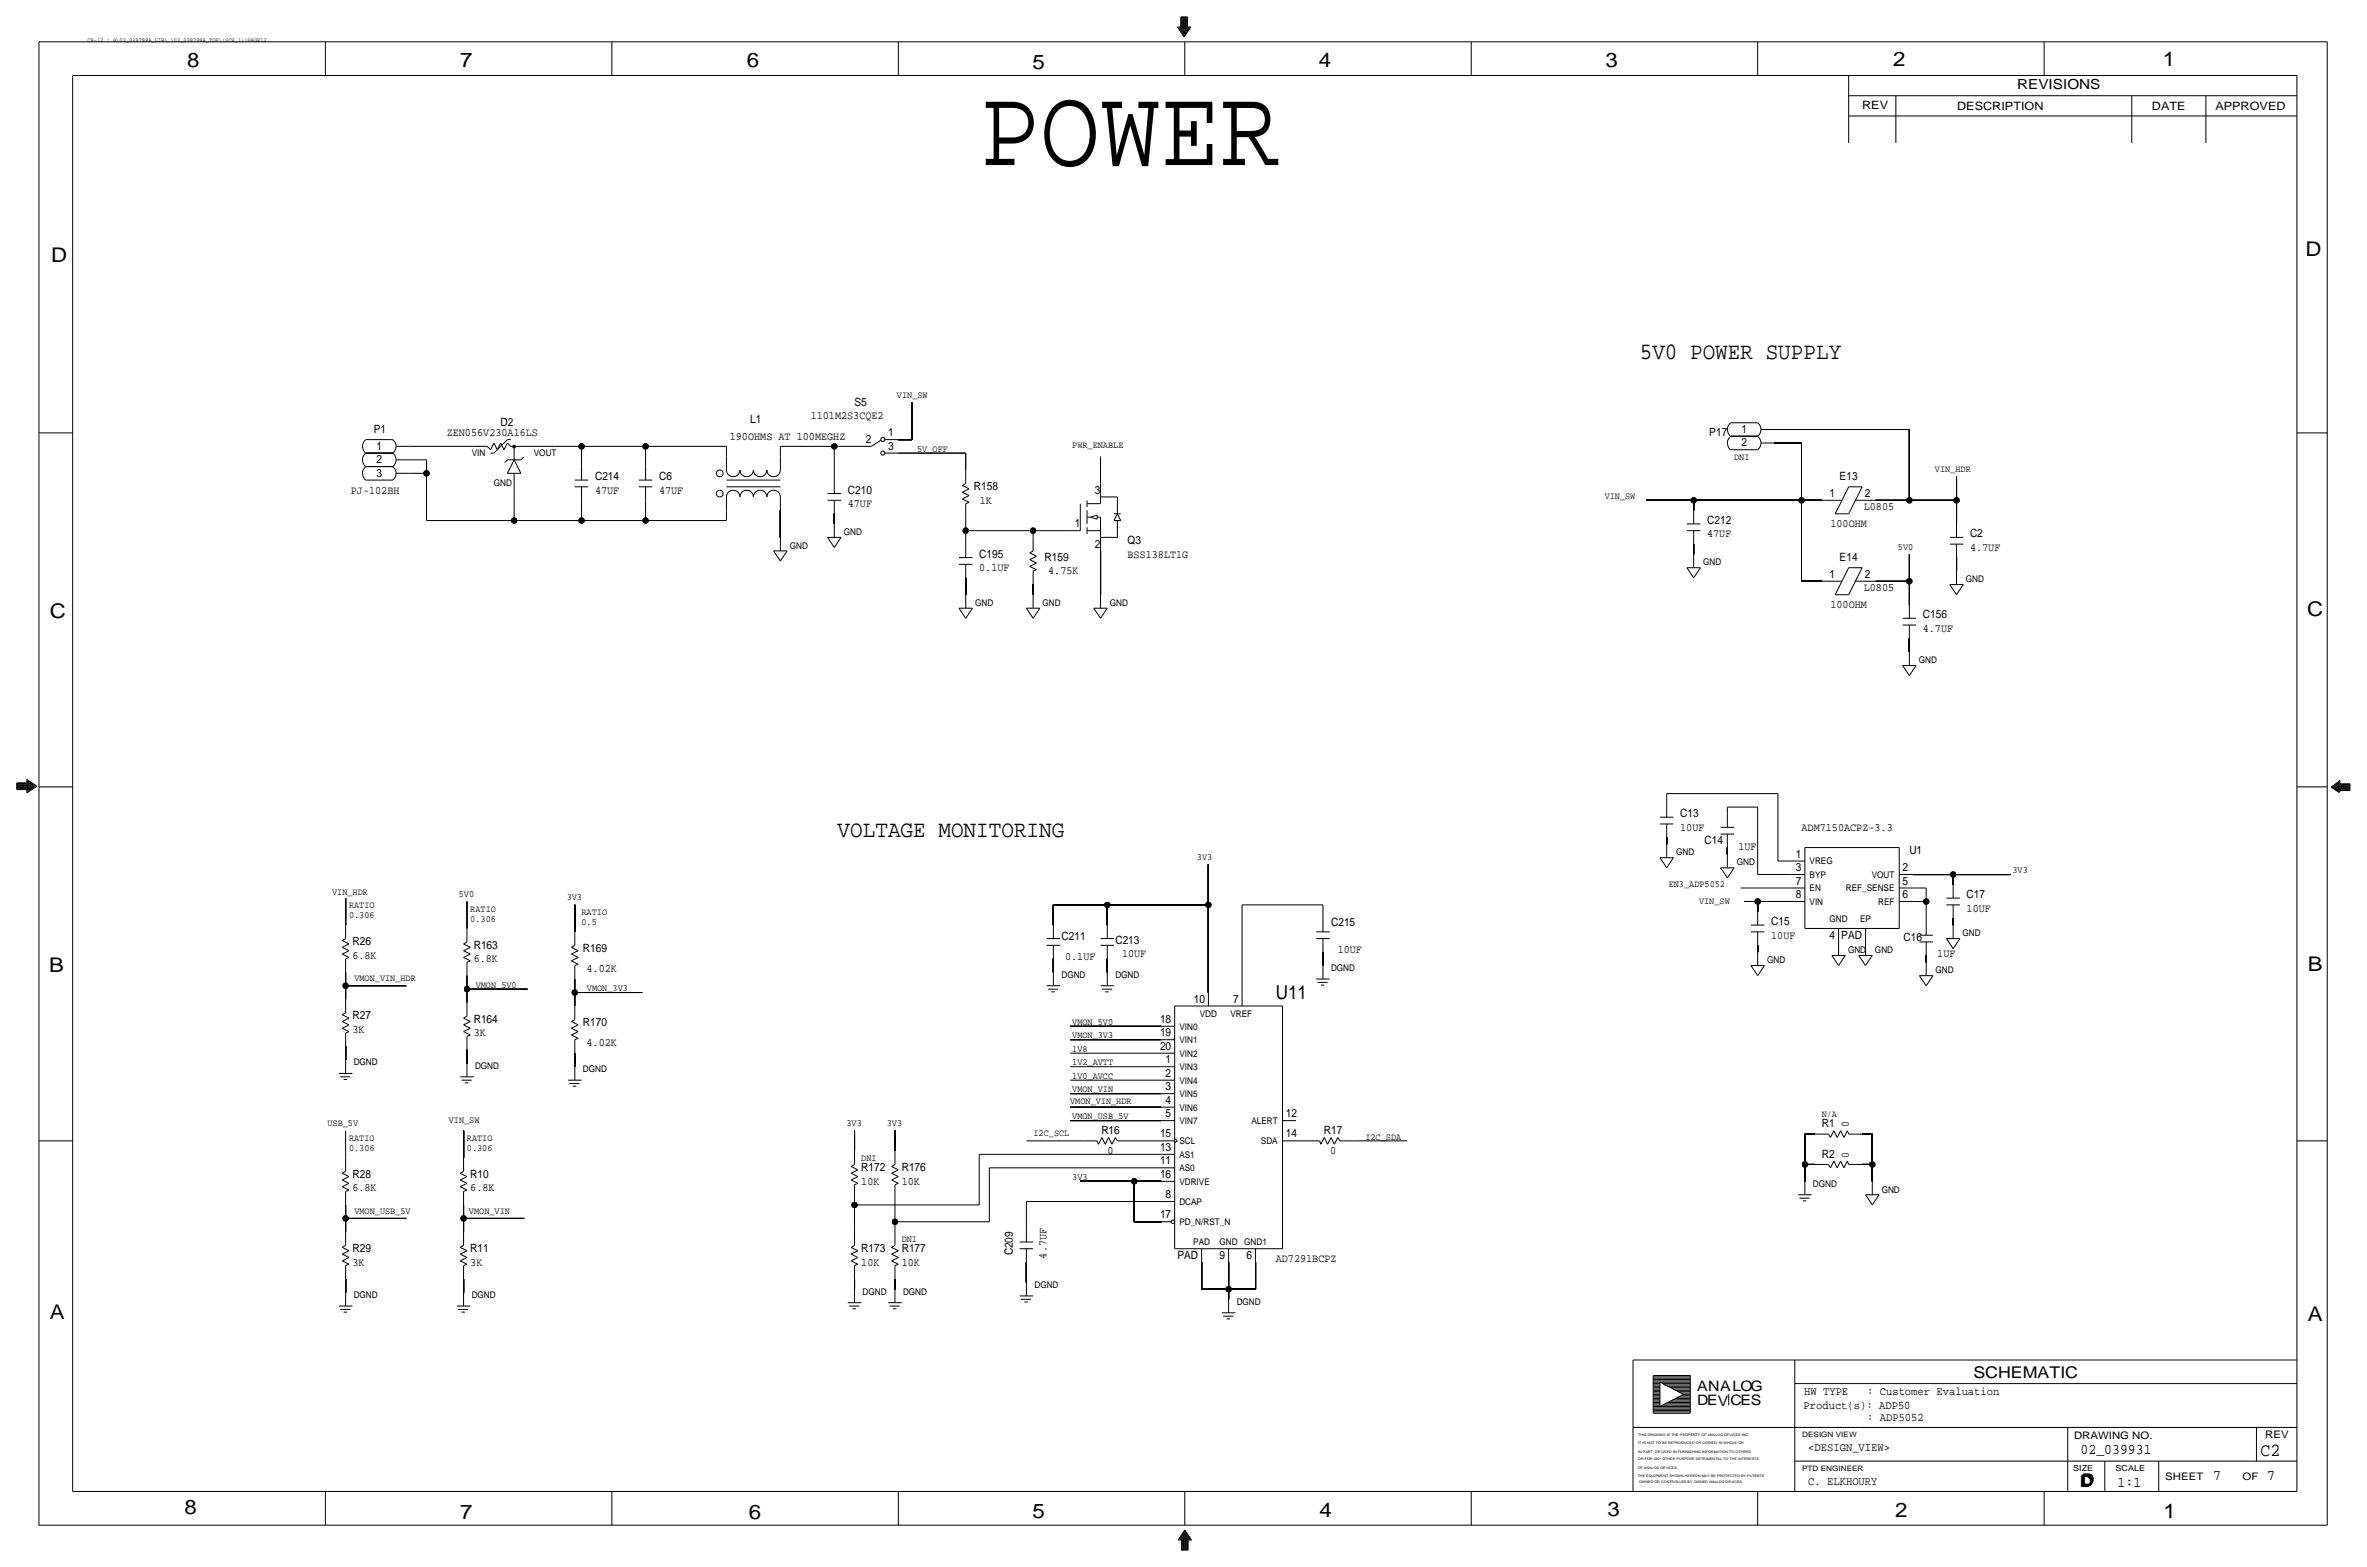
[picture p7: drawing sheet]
<svg xmlns="http://www.w3.org/2000/svg" width="892mm" height="590mm" viewBox="0 0 892 590" stroke-linecap="round" stroke-linejoin="round" font-family="sans-serif">
<defs><g id="words">
<text font-size="42.4" x="369.2" y="62.2">POWER</text>
<g font-size="8.9">
<text x="617.9" y="135.1">5V0 POWER SUPPLY</text>
<text x="315.7" y="315.5">VOLTAGE MONITORING</text>
</g>
<g font-size="7.6">
<text x="70.6" y="25.4">8</text>
<text x="173.4" y="25.4">7</text>
<text x="281.4" y="25.1">6</text>
<text x="389.1" y="26.2">5</text>
<text x="497" y="25.4">4</text>
<text x="605" y="25.1">3</text>
<text x="713.4" y="24.9">2</text>
<text x="815" y="24.9">1</text>
<text x="19.3" y="98.8">D</text>
<text x="868.9" y="96.5">D</text>
<text x="18.7" y="232.7">C</text>
<text x="869.4" y="232.2">C</text>
<text x="869.6" y="365.8">B</text>
<text x="18.5" y="366">B</text>
<text x="18.7" y="496.8">A</text>
<text x="869.6" y="497.6">A</text>
<text x="69.5" y="570.5">8</text>
<text x="173.4" y="572.3">7</text>
<text x="282.1" y="572.3">6</text>
<text x="389.1" y="571.8">5</text>
<text x="497.3" y="571.5">4</text>
<text x="605.7" y="571.2">3</text>
<text x="714.2" y="571.5">2</text>
<text x="815.3" y="572">1</text>
</g>
<text font-size="7.2" x="480.8" y="376.4">U11</text>
<text font-size="7" x="851.9" y="548.4">C2</text>
<g font-size="6.1">
<text x="743.7" y="518.9">SCHEMATIC</text>
<text x="783.8" y="560.3">D</text>
<text x="784.3" y="559.8">D</text>
</g>
<g font-size="5.6">
<text x="784" y="547.9">02_039931</text>
<text x="834.1" y="557.5">7</text>
<text x="854.4" y="557.5">7</text>
<text x="798" y="560.1">1:1</text>
</g>
<g font-size="5.4">
<text x="639.5" y="524.2">ANALOG</text>
<text x="639.5" y="529.3">DEVCES</text>
</g>
<text font-size="5.2" x="760.2" y="33.5">REVISIONS</text>
<g font-size="4.4">
<text x="679.9" y="525.5">HW TYPE</text>
<text x="703.6" y="525.5">: Customer Evaluation</text>
<text x="679.7" y="530.9">Product(s): ADP50</text>
<text x="703.6" y="535.2">: ADP5052</text>
<text x="681.4" y="546.6">&lt;DESIGN_VIEW&gt;</text>
<text x="681.4" y="559.3">C. ELKHOURY</text>
</g>
<g font-size="4.3">
<text x="701.8" y="41.1">REV</text>
<text x="737.6" y="41.4">DESCRIPTION</text>
<text x="811" y="41.4">DATE</text>
<text x="834.8" y="41.4">APPROVED</text>
<text x="322" y="152.9">S5</text>
<text x="188.7" y="160.5">D2</text>
<text x="282.7" y="159.3">L1</text>
<text x="305.5" y="158">1101M2S3CQE2</text>
<text x="140.8" y="163.1">P1</text>
<text x="168.4" y="164.3">ZEN056V230A16LS</text>
<text x="275" y="165.6">190OHMS AT 100MEGHZ</text>
<text x="326.3" y="166.9">2</text>
<text x="334.7" y="164.3">1</text>
<text x="644.2" y="164.3">P17</text>
<text x="656.2" y="163.1">1</text>
<text x="141.9" y="169.4">1</text>
<text x="334.7" y="169.4">3</text>
<text x="656.2" y="168.1">2</text>
<text x="141.9" y="179.6">3</text>
<text x="141.9" y="174.5">2</text>
<text x="132.2" y="185.9">PJ-102BH</text>
<text x="224.2" y="180.8">C214</text>
<text x="224.2" y="185.9">47UF</text>
<text x="248.4" y="180.8">C6</text>
<text x="248.4" y="185.9">47UF</text>
<text x="319.5" y="185.9">C210</text>
<text x="367" y="184.7">R158</text>
<text x="412.6" y="185.9">3</text>
<text x="693.3" y="180.8">E13</text>
<text x="319.5" y="191">47UF</text>
<text x="369.3" y="189.7">1K</text>
<text x="689.5" y="187.2">1</text>
<text x="702.8" y="187.2">2</text>
<text x="643.3" y="197.4">C212</text>
<text x="702.4" y="192.3">L0805</text>
<text x="405" y="198.6">1</text>
<text x="643.3" y="202.4">47UF</text>
<text x="689.8" y="198.6">100OHM</text>
<text x="742.4" y="202.4">C2</text>
<text x="412.6" y="206.2">2</text>
<text x="424.9" y="205">Q3</text>
<text x="742.4" y="207.5">4.7UF</text>
<text x="369" y="215.1">0.1UF</text>
<text x="369" y="210.1">C195</text>
<text x="393.7" y="211.3">R159</text>
<text x="424.9" y="210.1">BSS138LT1G</text>
<text x="693.3" y="211.3">E14</text>
<text x="395" y="216.4">4.75K</text>
<text x="689.5" y="217.7">1</text>
<text x="702.8" y="217.7">2</text>
<text x="702.4" y="222.8">L0805</text>
<text x="689.8" y="229.1">100OHM</text>
<text x="724.6" y="232.9">C156</text>
<text x="724.6" y="238">4.7UF</text>
<text x="633.2" y="307.8">C13</text>
<text x="633.2" y="312.9">10UF</text>
<text x="678.9" y="312.9">ADM7150ACPZ-3.3</text>
<text x="642.4" y="318">C14</text>
<text x="655.1" y="320">1UF</text>
<text x="676.8" y="323.1">1</text>
<text x="719.5" y="321.8">U1</text>
<text x="676.8" y="328.2">3</text>
<text x="717" y="328.2">2</text>
<text x="676.8" y="333.2">7</text>
<text x="717" y="333.2">5</text>
<text x="676.8" y="338.3">8</text>
<text x="717" y="338.3">6</text>
<text x="741.1" y="338.3">C17</text>
<text x="741.1" y="343.4">10UF</text>
<text x="501.6" y="349">C215</text>
<text x="667.5" y="348.5">C15</text>
<text x="667.5" y="353.6">10UF</text>
<text x="689.5" y="353.6">4 PAD</text>
<text x="132.8" y="356.1">R26</text>
<text x="178.5" y="357.4">R163</text>
<text x="219.7" y="358.6">R169</text>
<text x="400" y="354.1">C211</text>
<text x="420.3" y="355.6">C213</text>
<text x="504.1" y="359.2">10UF</text>
<text x="717.3" y="354.3">C16</text>
<text x="132.8" y="361.2">6.8K</text>
<text x="178.5" y="362.5">6.8K</text>
<text x="401.4" y="361.7">0.1UF</text>
<text x="422.8" y="360.7">10UF</text>
<text x="730.1" y="360.7">1UF</text>
<text x="221" y="366.3">4.02K</text>
<text x="449.9" y="377.7">10</text>
<text x="464.7" y="377.7">7</text>
<text x="132.8" y="384">R27</text>
<text x="132.8" y="389.1">3K</text>
<text x="178.5" y="385.3">R164</text>
<text x="219.7" y="386.6">R170</text>
<text x="437.2" y="385.3">18</text>
<text x="178.5" y="390.4">3K</text>
<text x="221" y="394.2">4.02K</text>
<text x="437.2" y="395.5">20</text>
<text x="437.2" y="390.4">19</text>
<text x="439.3" y="400.6">1</text>
<text x="439.3" y="405.6">2</text>
<text x="439.3" y="410.7">3</text>
<text x="439.3" y="415.8">4</text>
<text x="439.3" y="420.9">5</text>
<text x="484.6" y="420.9">12</text>
<text x="686.5" y="424.7">R1</text>
<text x="696.7" y="424.7" transform="rotate(-90 696.7 424.7)">0</text>
<text x="415" y="427.2">R16</text>
<text x="437.2" y="428.5">15</text>
<text x="484.6" y="428.5">14</text>
<text x="498.9" y="427.2">R17</text>
<text x="417.4" y="434.8">0</text>
<text x="437.2" y="433.6">13</text>
<text x="501.2" y="434.8">0</text>
<text x="686.5" y="436.1">R2</text>
<text x="696.7" y="436.1" transform="rotate(-90 696.7 436.1)">0</text>
<text x="132.8" y="443.7">R28</text>
<text x="177.2" y="443.7">R10</text>
<text x="324.6" y="441.2">R172</text>
<text x="339.8" y="441.2">R176</text>
<text x="437.2" y="443.7">16</text>
<text x="437.2" y="438.7">11</text>
<text x="132.8" y="448.8">6.8K</text>
<text x="177.2" y="448.8">6.8K</text>
<text x="324.6" y="446.3">10K</text>
<text x="339.8" y="446.3">10K</text>
<text x="439.3" y="451.4">8</text>
<text x="437.2" y="459">17</text>
<text x="132.8" y="471.7">R29</text>
<text x="177.2" y="471.7">R11</text>
<text x="324.6" y="471.7">R173</text>
<text x="339.8" y="471.7">R177</text>
<text x="381.7" y="472.9" transform="rotate(-90 381.7 472.9)">C209</text>
<text x="132.8" y="476.8">3K</text>
<text x="177.2" y="476.8">3K</text>
<text x="324.6" y="476.8">10K</text>
<text x="339.8" y="476.8">10K</text>
<text x="394.4" y="474.1" transform="rotate(-90 394.4 474.1)">4.7UF</text>
<text x="443.7" y="474.2">PAD</text>
<text x="459.6" y="474.2">9</text>
<text x="469.8" y="474.2">6</text>
<text x="480.8" y="475.5">AD7291BCPZ</text>
</g>
<g font-size="3.9">
<text x="781.6" y="542.1">DRAWING NO.</text>
<text x="853.6" y="541.8">REV</text>
<text x="816" y="557.4">SHEET</text>
<text x="845.1" y="557.5">OF</text>
</g>
<g font-size="3.6">
<text x="338" y="149.9">VIN_SW</text>
<text x="345.6" y="170.2">5V_OFF</text>
<text x="404.1" y="168.9">PWR_ENABLE</text>
<text x="653.5" y="173.2">DNI</text>
<text x="729.2" y="177.8">VIN_HDR</text>
<text x="604.7" y="188">VIN_SW</text>
<text x="715.2" y="207">5V0</text>
<text x="451.1" y="323.8">3V3</text>
<text x="758.4" y="328.9">3V3</text>
<text x="628.9" y="334">EN3_ADP5052</text>
<text x="125.2" y="337.1">VIN_HDR</text>
<text x="172.9" y="337.8">5V0</text>
<text x="213.6" y="339.1">3V3</text>
<text x="640.3" y="340.4">VIN_SW</text>
<text x="131.5" y="345.9">0.306</text>
<text x="131.5" y="342.1">RATIO</text>
<text x="177.2" y="347.2">0.306</text>
<text x="177.2" y="343.4">RATIO</text>
<text x="219.2" y="344.7">RATIO</text>
<text x="219.2" y="348.5">0.5</text>
<text x="133.6" y="369.6">VMON_VIN_HDR</text>
<text x="179.3" y="372.1">VMON_5V0</text>
<text x="221.2" y="373.4">VMON_3V3</text>
<text x="404.1" y="386.1">VMON_5V0</text>
<text x="404.1" y="391.2">VMON_3V3</text>
<text x="404.1" y="401.3">1V2_AVTT</text>
<text x="404.1" y="396.2">1V8</text>
<text x="404.1" y="406.4">1V0_AVCC</text>
<text x="404.1" y="411.5">VMON_VIN</text>
<text x="403.3" y="415.8">VMON_VIN_HDR</text>
<text x="123.4" y="424.2">USB_5V</text>
<text x="169.1" y="422.9">VIN_SW</text>
<text x="319" y="424.2">3V3</text>
<text x="334.2" y="424.2">3V3</text>
<text x="404.1" y="421.6">VMON_USB_5V</text>
<text x="686.5" y="420.9">N/A</text>
<text x="131.5" y="429.8">RATIO</text>
<text x="176" y="429.8">RATIO</text>
<text x="389.5" y="428">I2C_SCL</text>
<text x="514.6" y="429.3">I2C_SDA</text>
<text x="131.5" y="433.6">0.306</text>
<text x="176" y="433.6">0.306</text>
<text x="324.6" y="437.4">DNI</text>
<text x="404.1" y="444.5">3V3</text>
<text x="133.6" y="457.2">VMON_USB_5V</text>
<text x="176.7" y="457.2">VMON_VIN</text>
<text x="339.8" y="467.9">DNI</text>
</g>
<g font-size="3.5">
<text x="177.7" y="172">VIN</text>
<text x="201.2" y="172">VOUT</text>
<text x="186.1" y="183.1">GND</text>
<text x="318" y="201.6">GND</text>
<text x="297.6" y="206.7">GND</text>
<text x="641.8" y="213">GND</text>
<text x="740.9" y="219.4">GND</text>
<text x="367.5" y="228.2">GND</text>
<text x="392.9" y="228.2">GND</text>
<text x="418.3" y="228.2">GND</text>
<text x="723.1" y="249.8">GND</text>
<text x="631.6" y="322.2">GND</text>
<text x="654.5" y="326">GND</text>
<text x="681.9" y="325.6">VREG</text>
<text x="681.9" y="335.8">EN</text>
<text x="681.9" y="330.7">BYP</text>
<text x="695.6" y="335.8">REF_SENSE</text>
<text x="705.4" y="330.7">VOUT</text>
<text x="681.9" y="340.9">VIN</text>
<text x="707.8" y="340.9">REF</text>
<text x="689.4" y="347.2">GND</text>
<text x="701" y="347.2">EP</text>
<text x="739.6" y="352.7">GND</text>
<text x="696.4" y="359.1">GND</text>
<text x="706.6" y="359.1">GND</text>
<text x="501.6" y="365.8">DGND</text>
<text x="665.9" y="362.9">GND</text>
<text x="400" y="368.3">DGND</text>
<text x="420.3" y="368.3">DGND</text>
<text x="729.4" y="366.7">GND</text>
<text x="452.1" y="383.3">VDD</text>
<text x="463.7" y="383.3">VREF</text>
<text x="444.4" y="387.9">VIN0</text>
<text x="444.4" y="392.9">VIN1</text>
<text x="133.3" y="401.3">DGND</text>
<text x="444.4" y="398">VIN2</text>
<text x="179" y="402.6">DGND</text>
<text x="219.7" y="403.9">DGND</text>
<text x="444.4" y="403.1">VIN3</text>
<text x="444.4" y="413.3">VIN5</text>
<text x="444.4" y="408.2">VIN4</text>
<text x="444.4" y="418.3">VIN6</text>
<text x="444.4" y="423.4">VIN7</text>
<text x="471.6" y="423.4">ALERT</text>
<text x="444.4" y="431">SCL</text>
<text x="475.2" y="431">SDA</text>
<text x="444.4" y="436.1">AS1</text>
<text x="444.4" y="441.2">AS0</text>
<text x="444.4" y="446.3">VDRIVE</text>
<text x="683.2" y="447">DGND</text>
<text x="709.1" y="449.2">GND</text>
<text x="444.4" y="453.9">DCAP</text>
<text x="444.4" y="461.5">PD_N/RST_N</text>
<text x="449.7" y="469.1">PAD</text>
<text x="459.6" y="469.1">GND</text>
<text x="468.9" y="469.1">GND1</text>
<text x="389.8" y="485.1">DGND</text>
<text x="133.3" y="489">DGND</text>
<text x="177.7" y="489">DGND</text>
<text x="325.1" y="487.7">DGND</text>
<text x="340.3" y="487.7">DGND</text>
<text x="466" y="491.5">DGND</text>
</g>
<g font-size="3.1">
<text x="781.3" y="554">SIZE</text>
<text x="797.3" y="554">SCALE</text>
</g>
<g font-size="2.8">
<text x="679.1" y="541.3">DESIGN VIEW</text>
<text x="679.1" y="554">PTD ENGINEER</text>
</g>
<text font-size="2.3" x="33" y="15.7">CR-12 : @\02_039799A_LIB\.\02_039799A_TOP\(SCH_1):PAGE12</text>
<g font-size="1.3">
<text x="617.3" y="541.1">THIS DRAWING IS THE PROPERTY OF ANALOG DEVICES INC.</text>
<text x="617.3" y="543.9">IT IS NOT TO BE REPRODUCED OR COPIED, IN WHOLE OR</text>
<text x="617.3" y="547.2">IN PART, OR USED IN FURNISHING INFORMATION TO OTHERS,</text>
<text x="617.3" y="550">OR FOR ANY OTHER PURPOSE DETRIMENTAL TO THE INTERESTS</text>
<text x="617.2" y="556.3">THE EQUIPMENT SHOWN HEREON MAY BE PROTECTED BY PATENTS</text>
<text x="617.2" y="553.2">OF ANALOG DEVICES.</text>
<text x="617.7" y="558.8">OWNED OR CONTROLLED BY OWNED ANALOG DEVICES.</text>
</g>
</g></defs>
<!-- layer: Nets -->
<g fill="none" stroke="#000" stroke-width=".38">
<path d="M343.6 151.6v14zM154.4 178.3h6.3zM154.4 173.2h6.3zM154.4 168.1h24.1zM160.7 178.3v17.8zM160.7 173.2v5.1zM209 168.1h10.2zM219.2 168.1v7.7zM219.2 168.1h24.1zM243.3 168.1v7.7zM243.3 168.1h30.5zM273.8 168.1v3.9z"/>
<path d="M294.1 168.1v3.9zM294.1 168.1h20.3zM314.4 168.1v12.7zM314.4 168.1h8.9zM338.5 165.6h5.1zM338.5 170.7h25.4zM363.9 170.7v6.3zM414.7 172v10.1zM668.7 166.9h10.2zM668.7 161.8h50.8zM678.9 166.9v21.6zM719.5 161.8v26.7z"/>
<path d="M737.3 179.6v8.9zM160.7 196.1h33.1zM193.8 185.9v10.2zM193.8 196.1h25.4zM219.2 188.5v7.6zM219.2 196.1h24.1zM243.3 188.5v7.6zM243.3 196.1h30.5zM273.8 192.3v3.8zM294.1 192.3v10.1zM314.4 193.5v3.9zM363.9 199.9v5.1z"/>
<path d="M363.9 194.8v5.1zM363.9 199.9h25.4zM389.3 199.9v2.5zM389.3 199.9h12.7zM620.5 188.5h17.8zM638.3 188.5v3.8zM638.3 188.5h40.6zM678.9 188.5v30.4zM678.9 188.5h7.6zM706.8 188.5h12.7zM719.5 188.5h17.8zM737.3 188.5v8.9z"/>
<path d="M363.9 217.7v6.3zM414.7 207.5v16.5zM638.3 205v3.8zM678.9 218.9h7.6zM706.8 218.9h12.7zM719.5 218.9v8.9zM719.5 208.8v10.1zM737.3 210.1v5zM389.3 220.2v3.8zM719.5 240.5v5.1zM628.1 299v3.8zM628.1 299h41.9z"/>
<path d="M670 299v25.4zM628.1 315.5v2.5zM651 319.3v2.5zM651 304v2.6zM651 304h11.4zM662.4 304v25.4zM130.3 338.3v10.2zM176 339.6v10.2zM455.4 325.6v15.3zM656 334.5h19.1zM657.3 339.6h5.1zM662.4 329.4h12.7z"/>
<path d="M662.4 339.6v3.8zM662.4 339.6h12.7zM670 324.4h5.1zM720.8 339.6h5.1zM720.8 334.5h5.1zM720.8 329.4h15.2zM725.9 339.6v7.6zM725.9 334.5v5.1zM736 329.4v3.8zM736 329.4h21.6zM216.6 340.9v10.1zM397 340.9v7.6z"/>
<path d="M397 340.9h20.3zM417.3 340.9v7.6zM417.3 340.9h38.1zM455.4 340.9v33zM468.1 340.9v33zM468.1 340.9h30.5zM498.6 358.6v5.1zM498.6 340.9v5zM662.4 356.1v2.5zM725.9 359.9v2.6zM736 345.9v2.6zM130.3 371.3v5.1z"/>
<path d="M130.3 366.3v5zM130.3 371.3h22.8zM176 372.6v5.1zM176 367.5v5.1zM176 372.6h22.8zM216.6 368.8v5.1zM216.6 373.9v5.1zM216.6 373.9h25.4zM397 361.2v5.1zM417.3 361.2v5.1zM130.3 394.2v5.1zM176 395.5v5.1z"/>
<path d="M216.6 396.7v5.1zM403.3 391.7h34.3zM403.3 386.6h34.3zM403.3 396.7h34.3zM403.3 412h34.3zM403.3 406.9h34.3zM403.3 417.1h34.3zM403.3 401.8h34.3zM130.3 426v10.1zM174.7 426v10.1zM322 426v7.6zM337.3 426v7.6z"/>
<path d="M369 434.8v19.1zM369 434.8h68.6zM372.8 439.9v20.3zM372.8 439.9h64.8zM386.8 429.8h21.6zM403.3 422.1h34.3zM426.2 429.8h11.4zM488.4 429.8h3.8zM510 429.8h20.3zM680.2 438.7v6.3zM680.2 438.7h3.8zM680.2 427.2v11.5z"/>
<path d="M680.2 427.2h3.8zM701.8 438.7h3.8zM701.8 427.2h3.8zM705.6 438.7v6.3zM705.6 427.2v11.5zM130.3 459v5.1zM130.3 453.9v5.1zM130.3 459h22.8zM174.7 459v5.1zM174.7 453.9v5.1zM174.7 459h22.9zM322 453.9v10.2z"/>
<path d="M322 451.4v2.5zM322 453.9h47zM337.3 451.4v8.8zM386.8 452.6v10.2zM386.8 452.6h50.8zM407.1 445h20.3zM427.4 445v15.2zM427.4 445h10.2zM337.3 460.2v3.9zM337.3 460.2h35.5zM386.8 475.5v7.6zM427.4 460.2h10.2z"/>
<path d="M452.8 475.5v10.1zM463 475.5v10.1zM473.2 475.5v10.1zM130.3 481.8v5.1zM174.7 481.8v5.1zM322 481.8v3.8zM337.3 481.8v3.8zM452.8 485.6h10.2zM463 485.6v3.9zM463 485.6h10.2z"/>
</g>
<g fill="#000" stroke="#000" stroke-width=".38">
<circle cx="160.7" cy="178.3" r="1.07"/>
<circle cx="219.2" cy="168.1" r="1.07"/>
<circle cx="243.3" cy="168.1" r="1.07"/>
<circle cx="314.4" cy="168.1" r="1.07"/>
<circle cx="193.8" cy="196.1" r="1.07"/>
<circle cx="219.2" cy="196.1" r="1.07"/>
<circle cx="243.3" cy="196.1" r="1.07"/>
<circle cx="363.9" cy="199.9" r="1.07"/>
<circle cx="389.3" cy="199.9" r="1.07"/>
<circle cx="638.3" cy="188.5" r="1.07"/>
<circle cx="678.9" cy="188.5" r="1.07"/>
<circle cx="719.5" cy="188.5" r="1.07"/>
<circle cx="737.3" cy="188.5" r="1.07"/>
<circle cx="719.5" cy="218.9" r="1.07"/>
<circle cx="662.4" cy="339.6" r="1.07"/>
<circle cx="725.9" cy="339.6" r="1.07"/>
<circle cx="736" cy="329.4" r="1.07"/>
<circle cx="417.3" cy="340.9" r="1.07"/>
<circle cx="455.4" cy="340.9" r="1.07"/>
<circle cx="130.3" cy="371.3" r="1.07"/>
<circle cx="176" cy="372.6" r="1.07"/>
<circle cx="216.6" cy="373.9" r="1.07"/>
<circle cx="680.2" cy="438.7" r="1.07"/>
<circle cx="705.6" cy="438.7" r="1.07"/>
<circle cx="130.3" cy="459" r="1.07"/>
<circle cx="174.7" cy="459" r="1.07"/>
<circle cx="322" cy="453.9" r="1.07"/>
<circle cx="427.4" cy="445" r="1.07"/>
<circle cx="337.3" cy="460.2" r="1.07"/>
<circle cx="463" cy="485.6" r="1.07"/>
</g>
<!-- layer: Components -->
<g fill="none" stroke="#000" stroke-width=".38">
<path d="M652.2 159.3a3.3 3.3 0 0 0 0 5.1M652.2 159.3h10.2zM662.3 159.3a3.1 3.1 0 0 1 0 5M137.8 165.6a3.3 3.3 0 0 0 0 5.1 3.3 3.3 0 0 0 0 5.1 3.3 3.3 0 0 0 0 5.1M137.9 170.7h10.1zM137.9 175.8h10.1zM137.9 165.6h10.1zM148 165.7a3.1 3.1 0 0 1 0 5 3.1 3.1 0 0 1 0 5.1 3.1 3.1 0 0 1 0 5M149.3 178.3h5.1zM149.3 173.2h5.1zM149.3 168.1h5.1zM178.5 168.1h5.1z"/>
<path d="M183.6 168.1l1.3 1.3zM184.9 170.7h1.2zM186.1 170.7l5.1-5.1zM186.1 166.9l1.3 2.5zM186.1 166.9l-1.2 2.5zM188.7 166.9l1.2 2.5zM188.7 166.9l-1.3 2.5zM190.2 174.2l1-1zM191.2 165.6h1.3zM191.2 166.9l1.3 1.2zM191.2 166.9l-1.3 2.5zM191.2 173.2h5.1z"/>
<path d="M191.2 178.3h5.1zM192.5 168.1h11.4zM193.8 178.3v2.5zM193.8 168.1v5.1zM193.8 173.2l-2.6 5.1zM193.8 173.2l2.5 5.1zM197.3 172.2l-1 1zM203.9 168.1h5.1zM219.2 175.8v5zM243.3 175.8v5zM273.8 172v5zM273.8 177a2.54 2.54 0 0 0 2.5 2.6 2.54 2.54 0 0 0 2.5-2.6 2.54 2.54 0 0 0 2.6 2.6 2.54 2.54 0 0 0 2.5-2.6 2.54 2.54 0 0 0 2.6 2.6 2.54 2.54 0 0 0 2.5-2.6 2.54 2.54 0 0 0 2.5 2.6 2.54 2.54 0 0 0 2.6-2.6"/>
<path d="M294.1 172v5zM323.3 168.1h5.1zM328.4 168.1l3.5-2.2zM333.5 170.7h5zM333.5 165.6h5zM363.9 177v5.1zM652.2 164.3a3.3 3.3 0 0 0 0 5.2M652.2 164.3h10.2zM652.2 169.4h10.2zM662.3 164.4a3.1 3.1 0 0 1 0 5M663.7 166.9h5zM663.7 161.8h5z"/>
<path d="M137.9 180.8h10.1zM193.8 180.8v5.1zM216.6 180.8h5.1zM216.6 183.4h5.1zM219.2 183.4v5.1zM240.7 180.8h5.1zM240.7 183.4h5.1zM243.3 183.4v5.1zM273.8 187.2v5.1zM273.8 180.8h20.3zM273.8 183.4h20.3zM273.8 187.2a2.54 2.54 0 0 1 2.5-2.5 2.54 2.54 0 0 1 2.5 2.5 2.54 2.54 0 0 1 2.6-2.5 2.54 2.54 0 0 1 2.5 2.5 2.54 2.54 0 0 1 2.6-2.5 2.54 2.54 0 0 1 2.5 2.5 2.54 2.54 0 0 1 2.5-2.5 2.54 2.54 0 0 1 2.6 2.5"/>
<path d="M294.1 187.2v5.1zM311.9 185.9h5zM311.9 188.5h5zM314.4 188.5v5zM314.4 180.8v5.1zM314.4 197.4v5zM362.7 182.9l1.2-.8zM362.7 182.9l2.5 1.2zM362.7 185.4l2.5-1.3zM362.7 185.4l2.5 1.3zM362.7 188l2.5-1.3zM362.7 188l2.5 1.2z"/>
<path d="M363.9 189.7v5.1zM363.9 189.7l1.3-.5zM402 199.9h5.2zM407.1 189.7v10.2zM409.7 199.9h5zM409.7 189.7h5zM409.7 194.8h1.2zM409.7 198.6v2.6zM409.7 188.5v2.5zM409.7 192.3v5.1zM410.9 194.8l2.6-.7zM410.9 194.8l2.6 .8z"/>
<path d="M413.5 194.1v1.5zM413.5 194.8h1.2zM414.7 182.1v5.1zM414.7 187.2h6.4zM414.7 187.2v2.5zM414.7 194.8v7.6zM419.8 193.5h2.6zM419.8 196.1h2.6zM421.1 196.1v6.3zM421.1 187.2v6.3zM421.1 193.5l1.3 2.6zM421.1 193.5l-1.3 2.6z"/>
<path d="M635.7 197.4h5.1zM635.7 199.9h5.1zM638.3 199.9v5.1zM638.3 192.3v5.1zM686.5 188.5h5.1zM691.6 188.5h2.5zM691.6 193.5h5.1zM696.7 183.4l-5.1 10.1zM696.7 183.4h5.1zM699.2 188.5h2.6zM701.8 188.5h5zM701.8 183.4l-5.1 10.1z"/>
<path d="M737.3 197.4v5zM291.5 207.5l2.6 3.8zM291.5 207.5h5.1zM294.1 202.4v5.1zM296.6 207.5l-2.5 3.8zM311.9 202.4l2.5 3.8zM311.9 202.4h5zM316.9 202.4l-2.5 3.8zM361.4 210.1h5.1zM361.4 212.6h5.1zM363.9 212.6v5.1zM363.9 205v5.1z"/>
<path d="M388.1 208.3l1.2-.8zM388.1 208.3l2.5 1.2zM388.1 210.8l2.5-1.3zM388.1 210.8l2.5 1.3zM388.1 213.4l2.5-1.3zM388.1 213.4l2.5 1.2zM389.3 202.4v5.1zM389.3 215.1v5.1zM389.3 215.1l1.3-.5zM414.7 202.4v5.1zM414.7 202.4h6.4zM635.7 213.9l2.6 3.8z"/>
<path d="M635.7 213.9h5.1zM638.3 208.8v5.1zM640.8 213.9l-2.5 3.8zM686.5 218.9h5.1zM691.6 218.9h2.5zM696.7 213.9l-5.1 10.1zM696.7 213.9h5.1zM699.2 218.9h2.6zM701.8 218.9h5zM701.8 213.9l-5.1 10.1zM734.8 202.4h5.1zM734.8 205h5.1z"/>
<path d="M737.3 215.1v5.1zM737.3 205v5.1zM361.4 229.1l2.5 3.8zM361.4 229.1h5.1zM363.9 224v5.1zM366.5 229.1l-2.6 3.8zM386.8 229.1l2.5 3.8zM386.8 229.1h5.1zM389.3 224v5.1zM391.9 229.1l-2.6 3.8zM412.2 229.1l2.5 3.8zM412.2 229.1h5.1z"/>
<path d="M414.7 224v5.1zM417.3 229.1l-2.6 3.8zM691.6 224h5.1zM717 232.9h5.1zM717 235.5h5.1zM719.5 235.5v5zM719.5 227.8v5.1zM734.8 220.2l2.5 3.8zM734.8 220.2h5.1zM739.9 220.2l-2.6 3.8zM717 250.7l2.5 3.8zM717 250.7h5.1z"/>
<path d="M719.5 245.6v5.1zM722.1 250.7l-2.6 3.8zM625.6 307.8h5zM625.6 310.4h5zM628.1 318v5.1zM628.1 310.4v5.1zM628.1 302.8v5zM648.4 311.7h5.1zM648.4 314.2h5.1zM651 306.6v5.1zM651 314.2v5.1zM680.2 319.3h35.5z"/>
<path d="M680.2 319.3v30.5zM715.7 319.3v30.5zM625.6 323.1l2.5 3.8zM625.6 323.1h5zM630.6 323.1l-2.5 3.8zM648.4 326.9l2.6 3.8zM648.4 326.9h5.1zM651 321.8v5.1zM653.5 326.9l-2.5 3.8zM675.1 339.6h5.1zM675.1 334.5h5.1zM675.1 329.4h5.1z"/>
<path d="M675.1 324.4h5.1zM715.7 339.6h5.1zM715.7 334.5h5.1zM715.7 329.4h5.1zM733.5 338.3h5.1zM736 333.2v5.1zM129 354.3l1.3-.7zM129 354.3l2.5 1.3zM129 356.9l2.5-1.3zM129 356.9l2.5 1.2zM129 359.4l2.5-1.3zM129 359.4l2.5 1.3z"/>
<path d="M130.3 348.5v5.1zM174.7 355.6l1.3-.8zM174.7 355.6l2.5 1.3zM174.7 358.1l2.5-1.2zM174.7 358.1l2.5 1.3zM176 349.8v5zM215.3 356.9l1.3-.8zM215.3 356.9l2.6 1.2zM215.3 359.4l2.6-1.3zM215.3 359.4l2.6 1.3zM216.6 351v5.1zM394.4 356.1h5.1z"/>
<path d="M394.4 353.6h5.1zM397 356.1v5.1zM397 348.5v5.1zM414.7 353.6h5.1zM414.7 356.1h5.1zM417.3 348.5v5.1zM417.3 356.1v5.1zM496 353.6h5.1zM496 351h5.1zM498.6 353.6v5zM498.6 345.9v5.1zM659.8 348.5h5.1z"/>
<path d="M659.8 351h5.1zM662.4 351v5.1zM662.4 343.4v5.1zM662.4 358.6v5.1zM680.2 349.8h35.5zM690.3 359.9l2.6 3.8zM690.3 359.9h5.1zM692.9 354.8v5.1zM692.9 349.8v5zM695.4 359.9l-2.5 3.8zM700.5 359.9l2.5 3.8zM700.5 359.9h5.1z"/>
<path d="M703 354.8v5.1zM703 349.8v5zM705.6 359.9l-2.6 3.8zM723.3 352.3h5.1zM723.3 354.8h5.1zM725.9 347.2v5.1zM725.9 354.8v5.1zM733.5 353.6l2.5 3.8zM733.5 353.6h5.1zM733.5 340.9h5.1zM736 348.5v5.1zM736 340.9v5z"/>
<path d="M738.6 353.6l-2.6 3.8zM130.3 376.4v5.1zM130.3 361.2v5.1zM130.3 361.2l1.2-.5zM174.7 360.7l2.5-1.3zM174.7 360.7l2.5 1.2zM176 377.7v5.1zM176 362.5v5zM176 362.5l1.2-.6zM215.3 361.9l2.6-1.2zM215.3 361.9l2.6 1.3zM216.6 363.7v5.1z"/>
<path d="M216.6 363.7l1.3-.5zM216.6 379v5zM394.4 371.3h5.1zM394.9 372.6h3.8zM396.2 373.6h1.3zM397 366.3v5zM414.7 371.3h5.1zM415.2 372.6h3.8zM416.5 373.6h1.3zM417.3 366.3v5zM442.7 379h40.6zM442.7 379v91.4z"/>
<path d="M455.4 373.9v5.1zM468.1 373.9v5.1zM483.3 379v91.4zM496 368.8h5.1zM496.5 370.1h3.8zM497.8 371.1h1.3zM498.6 363.7v5.1zM659.8 363.7l2.6 3.8zM659.8 363.7h5.1zM664.9 363.7l-2.5 3.8zM723.3 367.5l2.6 3.8zM723.3 367.5h5.1z"/>
<path d="M725.9 362.5v5zM728.4 367.5l-2.5 3.8zM129 382.3l1.3-.8zM129 382.3l2.5 1.2zM129 384.8l2.5-1.3zM129 384.8l2.5 1.3zM129 387.3l2.5-1.2zM129 387.3l2.5 1.3zM130.3 399.3v5.1zM130.3 389.1v5.1zM130.3 389.1l1.2-.5zM174.7 383.5l1.3-.7z"/>
<path d="M174.7 383.5l2.5 1.3zM174.7 386.1l2.5-1.3zM174.7 386.1l2.5 1.2zM174.7 388.6l2.5-1.3zM174.7 388.6l2.5 1.3zM176 390.4v5.1zM176 390.4l1.2-.5zM215.3 384.8l1.3-.8zM215.3 384.8l2.6 1.3zM215.3 387.3l2.6-1.2zM215.3 387.3l2.6 1.3zM215.3 389.9l2.6-1.3z"/>
<path d="M215.3 389.9l2.6 1.3zM216.6 391.7v5zM216.6 391.7l1.3-.5zM437.6 396.7h5.1zM437.6 391.7h5.1zM437.6 386.6h5.1zM127.7 404.4h5.1zM128.2 405.6h3.8zM129.5 406.7h1.3zM173.4 405.6h5.1zM173.9 406.9h3.8zM175.2 407.9h1.3z"/>
<path d="M176 400.6v5zM214.1 406.9h5.1zM214.6 408.2h3.8zM215.8 409.2h1.3zM216.6 401.8v5.1zM437.6 417.1h5.1zM437.6 412h5.1zM437.6 406.9h5.1zM437.6 401.8h5.1zM130.3 436.1v5.1zM174.7 436.1v5.1zM320.8 439.4l1.2-.7z"/>
<path d="M320.8 439.4l2.5 1.3zM322 433.6v5.1zM336 439.4l1.3-.7zM336 439.4l2.5 1.3zM337.3 433.6v5.1zM408.4 429.8h5.1zM413.5 429.8l.5 1.2zM415.2 428.5l1.3 2.5zM415.2 428.5l-1.2 2.5zM417.8 428.5l1.2 2.5zM417.8 428.5l-1.3 2.5zM420.3 428.5l.8 1.3z"/>
<path d="M420.3 428.5l-1.3 2.5zM421.1 429.8h5.1zM437.6 429.8h5.1zM437.6 434.8h5.1zM437.6 439.9h5.1zM437.6 422.1h5.1zM442.7 429l1 .8zM442.7 430.5l1-.7zM483.3 429.8h5.1zM483.3 422.1h5.1zM492.2 429.8h5.1zM497.3 429.8l.5 1.2z"/>
<path d="M499.1 428.5l1.2 2.5zM499.1 428.5l-1.3 2.5zM501.6 428.5l1.3 2.5zM501.6 428.5l-1.3 2.5zM504.1 428.5l.8 1.3zM504.1 428.5l-1.2 2.5zM504.9 429.8h5.1zM684 427.2h5.1zM684 438.7h5.1zM689.1 427.2l.7 1.3zM689.1 438.7l.7 1.2zM691.1 426l-1.3 2.5z"/>
<path d="M691.1 426l1.3 2.5zM691.1 437.4l-1.3 2.5zM691.1 437.4l1.3 2.5zM693.6 426l-1.2 2.5zM693.6 426l1.3 2.5zM693.6 437.4l-1.2 2.5zM693.6 437.4l1.3 2.5zM696.2 426l-1.3 2.5zM696.2 426l.5 1.2zM696.2 437.4l-1.3 2.5zM696.2 437.4l.5 1.3zM696.7 427.2h5.1z"/>
<path d="M696.7 438.7h5.1zM129 442l1.3-.8zM129 442l2.5 1.2zM129 444.5l2.5-1.3zM129 444.5l2.5 1.3zM129 447l2.5-1.2zM129 447l2.5 1.3zM130.3 448.8v5.1zM130.3 448.8l1.2-.5zM173.4 442l1.3-.8zM173.4 442l2.6 1.2zM173.4 444.5l2.6-1.3z"/>
<path d="M173.4 444.5l2.6 1.3zM173.4 447l2.6-1.2zM173.4 447l2.6 1.3zM174.7 448.8v5.1zM174.7 448.8l1.3-.5zM320.8 442l2.5-1.3zM320.8 442l2.5 1.2zM320.8 444.5l2.5-1.3zM320.8 444.5l2.5 1.3zM322 446.3v5.1zM322 446.3l1.3-.5zM336 442l2.5-1.3z"/>
<path d="M336 442l2.5 1.2zM336 444.5l2.5-1.3zM336 444.5l2.5 1.3zM337.3 446.3v5.1zM337.3 446.3l1.2-.5zM437.6 452.6h5.1zM437.6 445h5.1zM677.6 450.1h5.1zM678.1 451.4h3.8zM679.4 452.4h1.3zM680.2 445v5.1zM703 450.1l2.6 3.8z"/>
<path d="M703 450.1h5.1zM705.6 445v5.1zM708.1 450.1l-2.5 3.8zM129 469.9l1.3-.8zM129 469.9l2.5 1.3zM129 472.4l2.5-1.2zM129 472.4l2.5 1.3zM129 475l2.5-1.3zM129 475l2.5 1.3zM130.3 476.8v5zM130.3 464.1v5zM130.3 476.8l1.2-.5z"/>
<path d="M173.4 469.9l1.3-.8zM173.4 469.9l2.6 1.3zM173.4 472.4l2.6-1.2zM173.4 472.4l2.6 1.3zM173.4 475l2.6-1.3zM173.4 475l2.6 1.3zM174.7 476.8v5zM174.7 464.1v5zM174.7 476.8l1.3-.5zM320.8 469.9l1.2-.8zM320.8 469.9l2.5 1.3zM320.8 472.4l2.5-1.2z"/>
<path d="M320.8 472.4l2.5 1.3zM320.8 475l2.5-1.3zM320.8 475l2.5 1.3zM322 476.8v5zM322 464.1v5zM322 476.8l1.3-.5zM336 469.9l1.3-.8zM336 469.9l2.5 1.3zM336 472.4l2.5-1.2zM336 472.4l2.5 1.3zM336 475l2.5-1.3zM336 475l2.5 1.3z"/>
<path d="M337.3 476.8v5zM337.3 464.1v5zM337.3 476.8l1.2-.5zM384.3 470.4h5zM384.3 467.9h5zM386.8 470.4v5.1zM386.8 462.8v5.1zM437.6 460.2h3.8zM442.7 470.4h40.6zM452.8 470.4v5.1zM463 470.4v5.1zM473.2 470.4v5.1z"/>
<path d="M127.7 492h5.1zM128.2 493.3h3.8zM129.5 494.3h1.3zM130.3 486.9v5.1zM172.2 492h5zM172.7 493.3h3.8zM173.9 494.3h1.3zM174.7 486.9v5.1zM319.5 490.7h5.1zM320 492h3.8zM321.3 493h1.2zM322 485.6v5.1z"/>
<path d="M334.7 490.7h5.1zM335.2 492h3.8zM336.5 493h1.3zM337.3 485.6v5.1zM384.3 488.2h5zM384.8 489.5h3.8zM386 490.5h1.3zM386.8 483.1v5.1zM460.5 494.5h5zM461 495.8h3.8zM462.2 496.8h1.3zM463 489.5v5z"/>
<circle cx="193.7" cy="168.3" r=".51"/>
<circle cx="271.2" cy="178.3" r="1.28"/>
<circle cx="332.7" cy="165.6" r=".77"/>
<circle cx="332.7" cy="170.7" r=".77"/>
<circle cx="271.2" cy="185.9" r="1.28"/>
<circle cx="442" cy="460.3" r=".67"/>
</g>
<!-- layer: Page Border and Title Block -->
<g fill="none" stroke="#000" stroke-width=".38">
<path d="M14.7 15.7v558.8zM14.7 15.7h862.3zM122.6 15.7v12.7zM230.6 15.7v12.7zM338.5 15.7v12.7zM443.7 10.2h1.3zM443.7 10.2l2.5 3.8zM444.2 10.4l2 3.1zM444.2 10.4h1zM444.7 10.7l1.5 2.3zM444.7 10.7h.8zM445 6.4v3.8z"/>
<path d="M445 6.4h2.5zM445.2 6.6v3.8zM445.2 6.6h2zM445.2 10.9h.5zM445.2 10.9l1 1.5zM445.5 6.9v3.8zM445.5 6.9h1.5zM445.7 11.2l.5 .7zM445.7 11.2h.3zM445.7 7.1v3.8zM445.7 7.1h1zM446 7.4v3.8z"/>
<path d="M446 7.4h.5zM446.2 7.6v4.1zM446.5 11.2h.2zM446.5 7.4v3.8zM446.5 15.7v12.7zM446.7 10.9h.5zM446.7 11.2l-.5 .7zM446.7 7.1v3.8zM447 10.7h.8zM447 6.9v3.8zM447.2 10.4h1.1zM447.2 6.6v3.8z"/>
<path d="M447.2 10.9l-1 1.5zM447.5 10.2h1.3zM447.5 6.4v3.8zM447.8 10.7l-1.6 2.3zM448.3 10.4l-2.1 3.1zM448.8 10.2l-2.6 3.8zM554.4 15.7v12.7zM662.4 15.7v12.7zM770.3 15.7v12.7zM877 15.7v558.8zM27.4 28.4h838.2zM27.4 28.4v533.4z"/>
<path d="M696.7 36.1h168.9zM696.7 28.4v25.4zM714.5 36.1v17.7zM803.4 36.1v17.7zM831.3 36.1v17.7zM865.6 28.4v533.4zM696.7 43.7h168.9zM14.7 163.1h12.7zM865.6 163.1h11.4zM6.3 294.9v2.5zM6.3 297.4h3.8zM6.3 294.9h3.8z"/>
<path d="M6.6 295.1v2.1zM6.6 295.1h3.8zM6.6 297.2h3.8zM6.8 295.4v1.5zM6.8 295.4h3.8zM6.8 296.9h3.8zM7.1 295.7v1zM7.1 295.7h3.8zM7.1 296.7h3.8zM7.3 295.9v.5zM7.3 295.9h3.8zM7.3 296.4h3.8z"/>
<path d="M7.6 296.2h4zM10.1 297.4v1.3zM10.1 298.7l3.8-2.5zM10.1 293.6l3.8 2.6zM10.1 293.6v1.3zM10.4 297.2v1zM10.4 298.2l3-2zM10.4 294.1v1zM10.4 294.1l3 2.1zM10.6 296.9v.8zM10.6 297.7l2.3-1.5zM10.6 294.6v.8z"/>
<path d="M10.6 294.6l2.3 1.6zM10.9 295.1v.6zM10.9 295.1l1.5 1.1zM10.9 296.7v.5zM10.9 297.2l1.5-1zM11.1 295.7v.2zM11.1 295.7l.8 .5zM11.1 296.4v.3zM11.1 296.7l.8-.5zM14.7 296.4h12.7zM865.6 296.4h11.4zM878.5 296.5l3-2z"/>
<path d="M878.5 296.5l3 2.1zM878.7 296.5l3.1 1.8zM878.7 296.5l3.1-2.5zM879 296.5l2.3-1.5zM879 296.5l2.3 1.5zM879.5 296.5l1.5-1zM879.5 296.5l1.5 1zM880 296.5l.8-.5zM880 296.5l.8 .5zM880.3 296.5h4zM880.8 296.3h3.8zM880.8 296.8h3.8z"/>
<path d="M880.8 296v.3zM880.8 296.8v.2zM881 296h3.8zM881 297h3.8zM881 295.5v.5zM881 297v.5zM881.3 295.8h3.8zM881.3 297.3h3.8zM881.3 295v.8zM881.3 297.3v.7zM881.5 295.5h3.8zM881.5 297.5h3.8z"/>
<path d="M881.5 294.5v1zM881.5 297.5v1.1zM881.8 297.8h3.8zM881.8 295.2h3.8zM881.8 297.8v.5zM881.8 294v1.2zM884.6 296.3v.5zM884.8 296v1zM885.1 295.8v1.5zM885.3 295.5v2zM885.6 295.2v2.6zM14.7 429.8h12.7z"/>
<path d="M865.6 429.8h11.4zM615.4 512.3v49.5zM615.4 512.3h250.2zM623 518.2h14zM623 518.7h14zM623 519.7h14zM623 519.2h14zM623 518.2v14.2zM637 518.2v14.2zM676.4 512.3v49.5zM615.4 537.7h250.2zM623 532.4h14z"/>
<path d="M623 531.9h14zM623 531.4h14zM623 530.4h14zM623 530.9h14zM623 526.3h2.6zM623 525.3h2.6zM623 527.3h2.6zM623 525.8h2.6zM623 528.3h2.6zM623 527.8h2.6zM623 528.8h2.6zM623 529.3h2.6z"/>
<path d="M623 526.8h2.6zM623 523.2h2.6zM623 524.8h2.6zM623 523.7h2.6zM623 522.7h2.6zM623 524.3h2.6zM623 521.7h2.6zM623 521.2h2.6zM623 522.2h2.6zM623 520.2h14zM623 529.8h14zM623 520.7h14z"/>
<path d="M625.6 529.8l8.8-4.5zM625.6 520.7l8.8 4.6zM625.6 520.7v9.1zM626.6 529.3h10.4zM626.6 521.2h10.4zM627.3 521.7h9.7zM627.6 528.8h9.4zM628.3 522.2h8.7zM628.6 528.3h8.4zM629.6 527.8h7.4zM629.6 522.7h7.4zM630.4 527.3h6.6z"/>
<path d="M630.4 523.2h6.6zM631.4 523.7h5.6zM631.4 526.8h5.6zM632.4 526.3h4.6zM632.4 524.3h4.6zM633.4 525.8h3.6zM633.4 524.8h3.6zM634.4 525.3h2.6zM651.5 525.3v4zM676.4 521.2h189.2zM779.2 537.7v23.9zM850.3 537.7v12.7z"/>
<path d="M676.4 550.4h189.2zM793.2 550.4v11.2zM813.5 550.4v11.4zM14.7 574.5h862.3zM27.4 561.8h838.2zM122.6 561.8v12.7zM230.6 561.8v12.7zM338.5 561.8v12.7zM444.4 579.9h1.1zM445 579.6h.7zM445.5 579.9v3.8zM445.5 579.4h.5z"/>
<path d="M445.7 579.6v3.8zM446 579.4v3.8zM446 579.1h.2zM446.2 579.1v3.8zM446.5 561.8v12.7zM446.5 576.8l-2.1 3.1zM446.5 576.3l-2.6 3.8zM446.5 577.3l-1.5 2.3zM446.5 576.3l2.5 3.8zM446.5 576.8l2 3.1zM446.5 577.3l1.5 2.3zM446.5 578.6v4.1z"/>
<path d="M446.5 578.4l-.5 .7zM446.5 578.4l.5 .7zM446.5 577.9l-1 1.5zM446.5 577.9l1 1.5zM446.7 579.1v3.8zM446.7 579.1h.3zM447 579.4v3.8zM447 579.4h.5zM447.2 579.6v3.8zM447.2 579.6h.8zM447.5 579.9v3.8zM447.5 579.9h1z"/>
<path d="M554.4 561.8v12.7zM662.4 561.8v12.7zM770.3 561.8v12.7zM443.9 580.1h1.3zM445.2 583.9h2.6zM445.2 580.1v3.8zM445.5 583.7h2zM445.7 583.4h1.5zM446 583.2h1zM446.2 582.9h.5zM447.8 580.1v3.8zM447.8 580.1h1.2z"/>
</g>
<use href="#words"/>
</svg>
